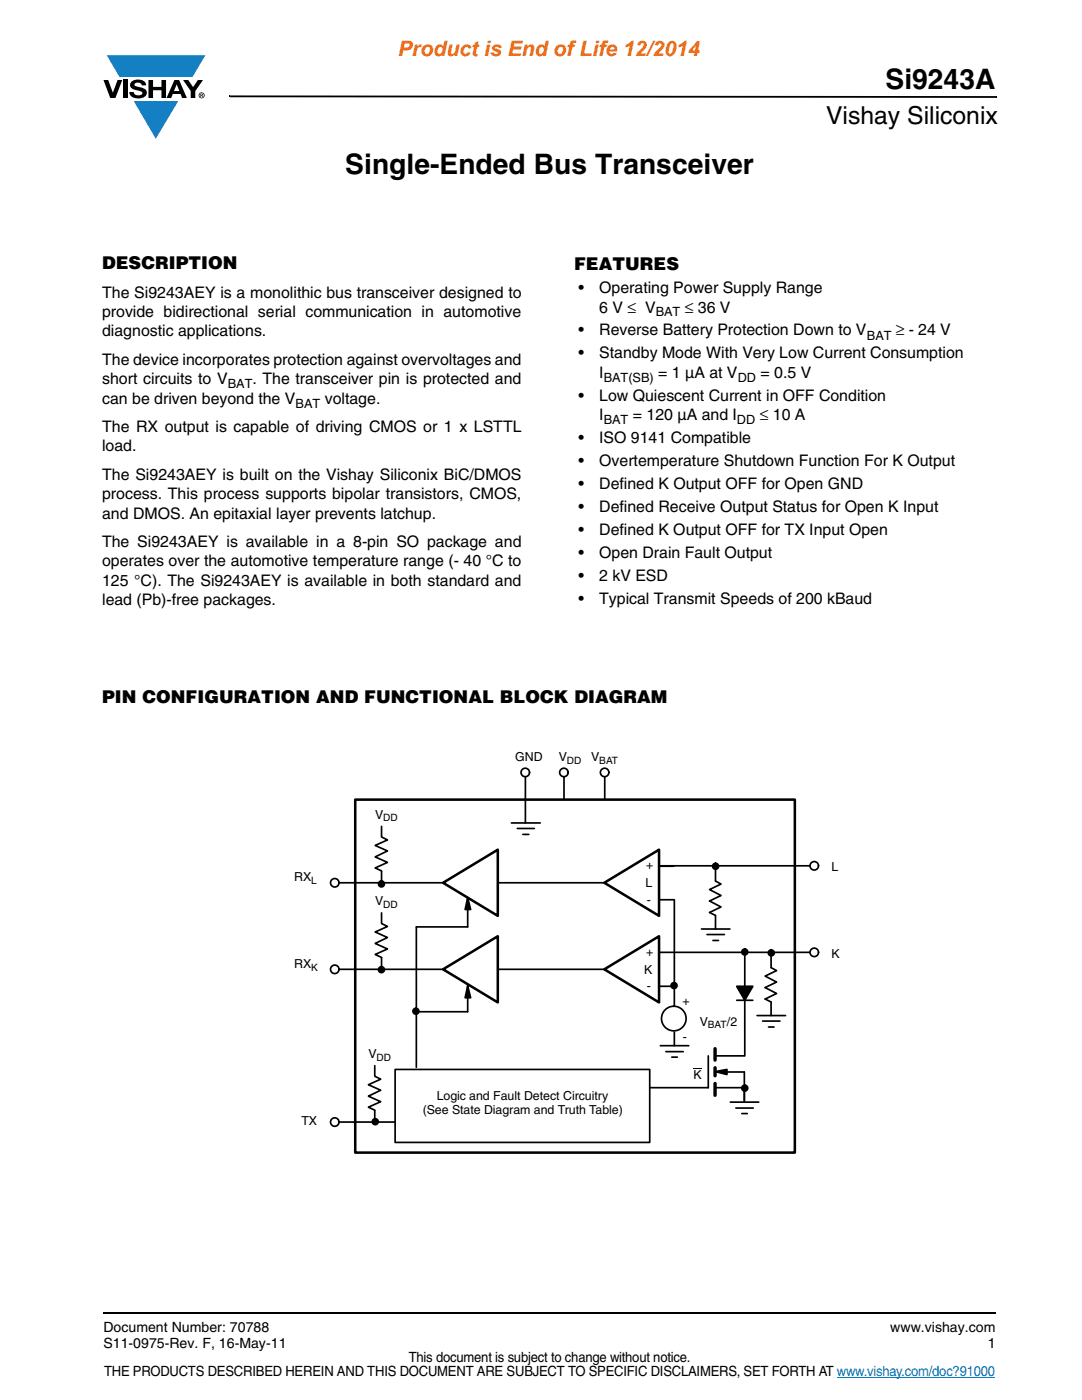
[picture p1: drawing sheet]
<svg xmlns="http://www.w3.org/2000/svg" width="216mm" height="279mm" viewBox="0 0 216 279" stroke-linecap="round" stroke-linejoin="round" font-family="sans-serif">
<defs><g id="words">
<g font-size="5.6">
<text x="176.7" y="17.7">Si9243A</text>
<text x="68.9" y="34.8">Single-Ended Bus Transceiver</text>
</g>
<text font-size="4.9" x="164.8" y="24.7">Vishay Siliconix</text>
<text font-size="4.2" fill="#f06b12" x="79.4" y="11.2">Product is End of Life 12/2014</text>
<g font-size="3.5">
<text x="20.4" y="53.6">DESCRIPTION</text>
<text x="114.6" y="53.8">FEATURES</text>
<text x="20.4" y="140.3">PIN CONFIGURATION AND FUNCTIONAL BLOCK DIAGRAM</text>
</g>
<g font-size="3.2">
<text x="20.4" y="59.4">The Si9243AEY is a monolithic bus transceiver designed to</text>
<text x="115.4" y="58.5">•</text>
<text x="119.6" y="58.5">Operating Power Supply Range</text>
<text x="20.4" y="63.3">provide bidirectional serial communication in automotive</text>
<text x="119.6" y="62.4">6 V ≤ V</text>
<text x="136.7" y="62.4">≤ 36 V</text>
<text x="20.4" y="67.1">diagnostic applications.</text>
<text x="115.4" y="71.5">•</text>
<text x="115.4" y="67">•</text>
<text x="119.6" y="71.5">Standby Mode With Very Low Current Consumption</text>
<text x="119.6" y="67">Reverse Battery Protection Down to V</text>
<text x="178.8" y="67">≥ - 24 V</text>
<text x="20.4" y="72.8">The device incorporates protection against overvoltages and</text>
<text x="20.4" y="76.7">short circuits to V</text>
<text x="50.4" y="76.7">. The transceiver pin is protected and</text>
<text x="119.6" y="75.4">I</text>
<text x="131.3" y="75.4">= 1 µA at V</text>
<text x="151.7" y="75.4">= 0.5 V</text>
<text x="20.4" y="80.5">can be driven beyond the V</text>
<text x="64.8" y="80.5">voltage.</text>
<text x="115.4" y="80">•</text>
<text x="119.6" y="80">Low Quiescent Current in OFF Condition</text>
<text x="119.6" y="83.9">I</text>
<text x="126.3" y="83.9">= 120 µA and I</text>
<text x="151.6" y="83.9">≤ 10 A</text>
<text x="20.4" y="86.2">The RX output is capable of driving CMOS or 1 x LSTTL</text>
<text x="115.4" y="88.5">•</text>
<text x="119.6" y="88.5">ISO 9141 Compatible</text>
<text x="20.4" y="90.1">load.</text>
<text x="20.4" y="95.7">The Si9243AEY is built on the Vishay Siliconix BiC/DMOS</text>
<text x="115.4" y="93.1">•</text>
<text x="119.6" y="93.1">Overtemperature Shutdown Function For K Output</text>
<text x="20.4" y="99.6">process. This process supports bipolar transistors, CMOS,</text>
<text x="115.4" y="97.6">•</text>
<text x="119.6" y="97.6">Defined K Output OFF for Open GND</text>
<text x="20.4" y="103.5">and DMOS. An epitaxial layer prevents latchup.</text>
<text x="115.4" y="102.2">•</text>
<text x="115.4" y="106.8">•</text>
<text x="119.6" y="102.2">Defined Receive Output Status for Open K Input</text>
<text x="119.6" y="106.8">Defined K Output OFF for TX Input Open</text>
<text x="20.4" y="109.1">The Si9243AEY is available in a 8-pin SO package and</text>
<text x="20.4" y="113">operates over the automotive temperature range (- 40 °C to</text>
<text x="115.4" y="111.4">•</text>
<text x="119.6" y="111.4">Open Drain Fault Output</text>
<text x="20.4" y="116.9">125 °C). The Si9243AEY is available in both standard and</text>
<text x="115.4" y="116">•</text>
<text x="119.6" y="116">2 kV ESD</text>
<text x="20.4" y="120.8">lead (Pb)-free packages.</text>
<text x="115.4" y="120.6">•</text>
<text x="119.6" y="120.6">Typical Transmit Speeds of 200 kBaud</text>
</g>
<g font-size="2.8">
<text x="20.6" y="265.9">Document Number: 70788</text>
<text x="20.6" y="269.1">S11-0975-Rev. F, 16-May-11</text>
<text x="177.7" y="265.9">www.vishay.com</text>
<text x="197.1" y="269.1">1</text>
<text x="20.8" y="274.7">THE PRODUCTS DESCRIBED HEREIN AND THIS DOCUMENT ARE SUBJECT TO SPECIFIC DISCLAIMERS, SET FORTH AT www.vishay.com/doc?91000</text>
<text x="81.6" y="271.9">This document is subject to change without notice.</text>
</g>
<g font-size="2.5">
<text x="130.8" y="63.2">BAT</text>
<text x="173" y="67.8">BAT</text>
<text x="45.4" y="77.4">BAT</text>
<text x="120.5" y="76.2">BAT(SB)</text>
<text x="147.2" y="76.2">DD</text>
<text x="59" y="81.3">BAT</text>
<text x="120.5" y="84.7">BAT</text>
<text x="147" y="84.7">DD</text>
<text x="102.8" y="151.9">GND</text>
<text x="111.5" y="151.9">V</text>
<text x="118" y="151.9">V</text>
<text x="74.9" y="163.4">V</text>
<text x="129" y="173.5">+</text>
<text x="165.9" y="173.9">L</text>
<text x="58.7" y="175.9">RX</text>
<text x="128.8" y="177.1">L</text>
<text x="74.9" y="180.7">V</text>
<text x="129" y="180.3">-</text>
<text x="129" y="190.7">+</text>
<text x="165.9" y="191.2">K</text>
<text x="58.7" y="193.2">RX</text>
<text x="128.5" y="194.4">K</text>
<text x="129" y="197.6">-</text>
<text x="136.2" y="200.5">+</text>
<text x="136.2" y="207.7">-</text>
<text x="139.6" y="204.7">V</text>
<text x="145.1" y="204.7">/2</text>
<text x="73.5" y="211.1">V</text>
<text x="138.4" y="215.3">K</text>
<text x="87.1" y="219.5">Logic and Fault Detect Circuitry</text>
<text x="60.1" y="224.4">TX</text>
<text x="84.3" y="222.2">(See State Diagram and Truth Table)</text>
</g>
<g font-size="2">
<text x="113.1" y="152.4">DD</text>
<text x="119.6" y="152.4">BAT</text>
<text x="76.5" y="163.9">DD</text>
<text x="62.1" y="176.4">L</text>
<text x="76.5" y="181.2">DD</text>
<text x="62.1" y="193.7">K</text>
<text x="141.2" y="205.2">BAT</text>
<text x="75.1" y="211.7">DD</text>
</g>
</g></defs>
<g fill="#147fc3">
<path d="M21.3 11h19.7l-2.6 4.4h-3.8h-10.8z"/>
<path d="M26.7 20.2h8.9l-4.5 7.5z"/>
</g>
<g fill="#000">
<path d="M20.6 16h1l.9 2.5 1-2.5h.9l-1.4 3.6h-1zM24.6 16h.9v3.6h-.9zM26.3 16.3a2.1 2.1 0 0 1 2.8 .3l.1 .4h-.9a.79 .79 0 0 0-.7-.5 .79 .79 0 0 0-.8 .4l.3 .3 1 .2a1.08 1.08 0 0 1 1.2 1.1 1.08 1.08 0 0 1-1.1 1.1 1.73 1.73 0 0 1-2.4-1.2h.9a.96 .96 0 0 0 .8 .6 .96 .96 0 0 0 .9-.4 1.31 1.31 0 0 0-1.2-.6 1.03 1.03 0 0 1-1.1-.6 1.03 1.03 0 0 1 .2-1.1zM29.6 16h.9v1.3h1.7v-1.3h.9v3.6h-.9v-1.6h-1.7v1.6h-.9zM36.5 16h1.1l.9 1.4 1-1.4h1l-1.5 2.2v1.4h-.9v-1.4zM45.7 19.1h.2v.3h-.2zM45.9 19.1l152.9 .1v.3l-152.9-.1zM198.8 19.2h.1v.3h-.1zM20.5 261.8h.1v.4h-.1z"/>
<path d="M35.3 16.8l.5 1.4h-1.1zM34.8 16l-1.6 3.6h1l.3-.8h1.5l.3 .8h1l-1.6-3.6z"/>
<path d="M40.1 18.8h.2v.2h-.2zM40 18.7v.7h.1v-.3l.4 .3-.2-.3 .2-.2-.1-.2z"/>
<path d="M39.8 19a.46 .46 0 0 1 .9 0 .46 .46 0 0 1-.9 0zM39.6 19a.6 .6 0 0 0 1.2 0 .6 .6 0 0 0-1.2 0z"/>
</g>
<path d="M20.6 262h178.2" fill="none" stroke="#000" stroke-width=".36"/>
<path d="M167 274.9h31.5" fill="none" stroke="#007ec4" stroke-width=".2"/>
<path d="M58.7 149.6h108.8v80.7h-108.8z" fill="#fff"/>
<g fill="#000">
<path d="M142.8 213.9l2.3-.5v1z"/>
<circle cx="76.1" cy="176.4" r=".59"/>
<circle cx="142.8" cy="172.9" r=".59"/>
<circle cx="76.1" cy="193.5" r=".59"/>
<circle cx="134.5" cy="196.7" r=".59"/>
<circle cx="148.6" cy="190" r=".59"/>
<circle cx="153.9" cy="190.2" r=".59"/>
<circle cx="83" cy="201.8" r=".59"/>
<circle cx="148.6" cy="217.2" r=".59"/>
<circle cx="74.9" cy="223.9" r=".59"/>
</g>
<g fill="none" stroke="#000" stroke-width=".34">
<path d="M134.6 179.6v21.2M131.5 190.1h30.2M141.3 210.7v6.4h-11.7M142.7 217.1h5.8M142.7 213.9h5.8v5.7M142.7 210.7h5.8M142.8 213.9l2.3-.5v1l-2.1-.5M67.7 223.9h11.1"/>
<circle cx="76.1" cy="176.4" r=".59"/>
<circle cx="142.8" cy="172.9" r=".59"/>
<circle cx="76.1" cy="193.5" r=".59"/>
<circle cx="134.5" cy="196.7" r=".59"/>
<circle cx="148.6" cy="190" r=".59"/>
<circle cx="153.9" cy="190.2" r=".59"/>
<circle cx="83" cy="201.8" r=".59"/>
<circle cx="148.6" cy="217.2" r=".59"/>
<circle cx="74.9" cy="223.9" r=".59"/>
</g>
<path d="M142.7 209.3v2.3M142.7 213.1v1.6M142.7 216.2v2.4" fill="none" stroke="#000" stroke-width=".68"/>
<circle cx="162.5" cy="190.1" r=".85" fill="#fff"/>
<g fill="none" stroke="#000" stroke-width=".34">
<path d="M131.5 172.8h30.1"/>
<circle cx="162.5" cy="190.1" r=".85"/>
</g>
<circle cx="162.5" cy="172.8" r=".85" fill="#fff"/>
<circle cx="162.5" cy="172.8" r=".85" fill="none" stroke="#000" stroke-width=".34"/>
<path d="M120.6 176.2l10.9-6.6v13.2z" fill="#fff"/>
<path d="M120.6 176.2l10.9-6.6v13.2z" fill="none" stroke="#000" stroke-width=".51"/>
<path d="M99.3 176.2h21.3M131.5 172.9h3M131.5 179.6h3" fill="none" stroke="#000" stroke-width=".34"/>
<path d="M120.6 193.4l10.9-6.6v13.3z" fill="#fff"/>
<path d="M120.6 193.4l10.9-6.6v13.3z" fill="none" stroke="#000" stroke-width=".51"/>
<path d="M99.3 193.4h21.3M131.5 196.8h3" fill="none" stroke="#000" stroke-width=".34"/>
<path d="M88.4 176.2l10.9-6.6v13.2z" fill="#fff"/>
<path d="M88.4 176.2l10.9-6.6v13.2z" fill="none" stroke="#000" stroke-width=".51"/>
<path d="M67.7 176.2h20.7" fill="none" stroke="#000" stroke-width=".34"/>
<path d="M88.4 193.4l10.9-6.6v13.3z" fill="#fff"/>
<path d="M88.4 193.4l10.9-6.6v13.3z" fill="none" stroke="#000" stroke-width=".51"/>
<g fill="none" stroke="#000" stroke-width=".34">
<path d="M93.3 179.1v5.9h-10.2v28M67.7 193.4h20.7M93.3 196.4v5.5h-10.2M148.6 190v20.7"/>
<circle cx="134.5" cy="203.3" r="2.46"/>
</g>
<circle cx="66.8" cy="176.2" r=".85" fill="#fff"/>
<circle cx="66.8" cy="176.2" r=".85" fill="none" stroke="#000" stroke-width=".34"/>
<circle cx="66.8" cy="193.4" r=".85" fill="#fff"/>
<g fill="none" stroke="#000" stroke-width=".34">
<path d="M78.8 213.4h50.8v14.6h-50.8zM131.8 208.7h5.6M132.9 209.9h3.4M134 211h1.1M134.6 206v2.7M145.7 220h5.7M148.5 217.2v2.8M146.8 221.1h3.5M148 222.2h1.1"/>
<circle cx="66.8" cy="193.4" r=".85"/>
</g>
<circle cx="66.8" cy="223.9" r=".85" fill="#fff"/>
<g fill="none" stroke="#000" stroke-width=".34">
<path d="M104.8 155v9.2M120.7 155v4.6M102 164.2h5.8M103.2 165.3h3.4M104.3 166.5h1.2"/>
<circle cx="66.8" cy="223.9" r=".85"/>
</g>
<path d="M138.4 213.2l1.6 .1z" fill="#000"/>
<circle cx="120.6" cy="154.2" r=".85" fill="#fff"/>
<g fill="none" stroke="#000" stroke-width=".34">
<path d="M112.5 155v4.6"/>
<circle cx="120.6" cy="154.2" r=".85"/>
</g>
<circle cx="112.5" cy="154.2" r=".85" fill="#fff"/>
<circle cx="112.5" cy="154.2" r=".85" fill="none" stroke="#000" stroke-width=".34"/>
<circle cx="104.8" cy="154.2" r=".85" fill="#fff"/>
<g fill="none" stroke="#000" stroke-width=".34">
<path d="M93.3 179.1l.6 2.4h-1.1zM142.8 172.8v3l1.1 .6-2.3 1.1 2.3 1.2-2.3 1.1 2.3 1.2-2.3 1.1 1.2 .6v2.7M93.3 196.8l.6 2.3h-1.1zM140 185.4h5.6M141.1 186.5h3.4M142.3 187.7h1.1M147 196.8h3.2l-1.6 2.8zM147 199.6h3.2M153.9 190.1v3l1.1 .6-2.3 1.1 2.3 1.2-2.3 1.1 2.3 1.2-2.3 1.1 1.2 .6v2.7M74.8 212.7v11.2M151.1 202.7h5.6M152.2 203.8h3.4"/>
<path d="M153.4 205h1.1"/>
<circle cx="104.8" cy="154.2" r=".85"/>
</g>
<path d="M93.3 179.1l.6 2.4h-1.1zM93.3 196.8l.6 2.3h-1.1zM147 196.8h3.2l-1.6 2.8z" fill="#000"/>
<path d="M73.5 214.8h2.5v6.8h-2.5z" fill="#fff"/>
<path d="M76.1 182.2v11.2M74.8 214.8l1.2 .6-2.5 1.1 2.5 1.1-2.5 1.2 2.5 1.1-2.5 1.1 1.3 .6" fill="none" stroke="#000" stroke-width=".34"/>
<path d="M74.9 184.3h2.4v6.8h-2.4z" fill="#fff"/>
<path d="M76.1 164.9v11.3M76.1 184.3l1.2 .6-2.4 1.1 2.4 1.1-2.4 1.2 2.4 1.1-2.4 1.1 1.2 .6" fill="none" stroke="#000" stroke-width=".34"/>
<path d="M74.9 167h2.4v6.8h-2.4z" fill="#fff"/>
<path d="M76.1 167l1.2 .6-2.4 1.1 2.4 1.1-2.4 1.2 2.4 1.1-2.4 1.1 1.2 .6" fill="none" stroke="#000" stroke-width=".34"/>
<path d="M70.9 159.6h87.7v70.4h-87.7z" fill="none" stroke="#000" stroke-width=".51"/>
<path d="M187.4 49.7h11.7v12.2h-11.7z" fill="#fff"/>
<use href="#words"/>
</svg>
